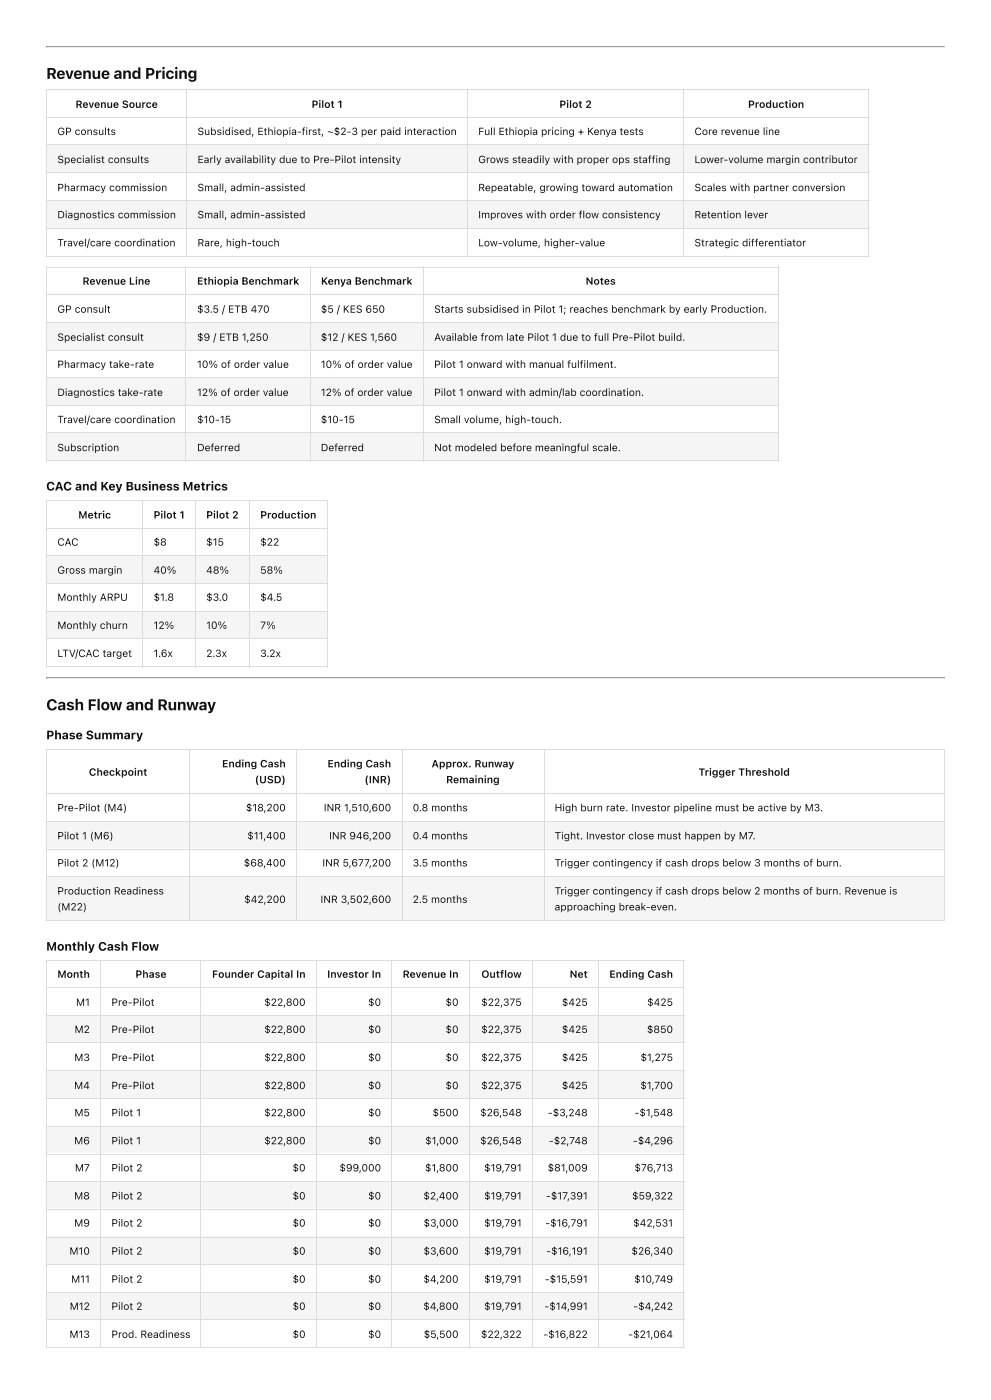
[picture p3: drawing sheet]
<svg xmlns="http://www.w3.org/2000/svg" width="210mm" height="297mm" viewBox="0 0 210 297" stroke-linecap="round" stroke-linejoin="round" font-family="sans-serif">
<defs><g id="words">
<g font-size="3.3" fill="#111">
<text x="9.8" y="16.7">Revenue and Pricing</text>
<text x="9.8" y="150.7">Cash Flow and Runway</text>
</g>
<g font-size="2.6" fill="#111">
<text x="9.8" y="104">CAC and Key Business Metrics</text>
<text x="9.8" y="156.8">Phase Summary</text>
<text x="9.8" y="201.7">Monthly Cash Flow</text>
</g>
<g font-size="2.2" fill="#111">
<text x="16" y="22.9">Revenue Source</text>
<text x="66.1" y="22.9">Pilot 1</text>
<text x="118.7" y="22.9">Pilot 2</text>
<text x="158.7" y="22.9">Production</text>
<text x="12.2" y="28.6">GP consults</text>
<text x="41.9" y="28.6">Subsidised, Ethiopia-first, ~$2-3 per paid interaction</text>
<text x="101.5" y="28.6">Full Ethiopia pricing + Kenya tests</text>
<text x="147.3" y="28.6">Core revenue line</text>
<text x="12.2" y="34.6">Specialist consults</text>
<text x="41.9" y="34.6">Early availability due to Pre-Pilot intensity</text>
<text x="101.5" y="34.6">Grows steadily with proper ops staffing</text>
<text x="147.3" y="34.6">Lower-volume margin contributor</text>
<text x="12.2" y="40.5">Pharmacy commission</text>
<text x="41.9" y="40.5">Small, admin-assisted</text>
<text x="101.5" y="40.5">Repeatable, growing toward automation</text>
<text x="147.3" y="40.5">Scales with partner conversion</text>
<text x="12.2" y="46.3">Diagnostics commission</text>
<text x="41.9" y="46.3">Small, admin-assisted</text>
<text x="101.5" y="46.3">Improves with order flow consistency</text>
<text x="147.3" y="46.3">Retention lever</text>
<text x="12.2" y="52.3">Travel/care coordination</text>
<text x="41.9" y="52.3">Rare, high-touch</text>
<text x="101.5" y="52.3">Low-volume, higher-value</text>
<text x="147.3" y="52.3">Strategic differentiator</text>
<text x="17.5" y="60.4">Revenue Line</text>
<text x="41.8" y="60.4">Ethiopia Benchmark</text>
<text x="68.1" y="60.4">Kenya Benchmark</text>
<text x="124.2" y="60.4">Notes</text>
<text x="12.2" y="66.3">GP consult</text>
<text x="41.8" y="66.3">$3.5 / ETB 470</text>
<text x="68.1" y="66.3">$5 / KES 650</text>
<text x="92.1" y="66.3">Starts subsidised in Pilot 1; reaches benchmark by early Production.</text>
<text x="12.2" y="72.3">Specialist consult</text>
<text x="41.8" y="72.3">$9 / ETB 1,250</text>
<text x="68.1" y="72.3">$12 / KES 1,560</text>
<text x="92.1" y="72.3">Available from late Pilot 1 due to full Pre-Pilot build.</text>
<text x="12.2" y="78.1">Pharmacy take-rate</text>
<text x="41.8" y="78.1">10% of order value</text>
<text x="68.1" y="78.1">10% of order value</text>
<text x="92.1" y="78.1">Pilot 1 onward with manual fulfilment.</text>
<text x="12.2" y="84">Diagnostics take-rate</text>
<text x="12.2" y="89.8">Travel/care coordination</text>
<text x="41.8" y="84">12% of order value</text>
<text x="41.8" y="89.8">$10-15</text>
<text x="68.1" y="84">12% of order value</text>
<text x="68.1" y="89.8">$10-15</text>
<text x="92.1" y="84">Pilot 1 onward with admin/lab coordination.</text>
<text x="92.1" y="89.8">Small volume, high-touch.</text>
<text x="12.2" y="95.7">Subscription</text>
<text x="41.8" y="95.7">Deferred</text>
<text x="68.1" y="95.7">Deferred</text>
<text x="92.1" y="95.7">Not modeled before meaningful scale.</text>
<text x="16.6" y="110">Metric</text>
<text x="32.6" y="110">Pilot 1</text>
<text x="43.7" y="110">Pilot 2</text>
<text x="55.2" y="110">Production</text>
<text x="12.2" y="115.8">CAC</text>
<text x="32.6" y="115.8">$8</text>
<text x="43.7" y="115.8">$15</text>
<text x="55.2" y="115.8">$22</text>
<text x="12.2" y="121.7">Gross margin</text>
<text x="32.6" y="121.7">40%</text>
<text x="43.7" y="121.7">48%</text>
<text x="55.2" y="121.7">58%</text>
<text x="12.2" y="127.5">Monthly ARPU</text>
<text x="32.6" y="127.5">$1.8</text>
<text x="43.7" y="127.5">$3.0</text>
<text x="55.2" y="127.5">$4.5</text>
<text x="12.2" y="133.4">Monthly churn</text>
<text x="32.6" y="133.4">12%</text>
<text x="43.7" y="133.4">10%</text>
<text x="55.2" y="133.4">7%</text>
<text x="12.2" y="139.4">LTV/CAC target</text>
<text x="32.6" y="139.4">1.6x</text>
<text x="43.7" y="139.4">2.3x</text>
<text x="55.2" y="139.4">3.2x</text>
<text x="18.8" y="164.6">Checkpoint</text>
<text x="47.1" y="162.8">Ending Cash</text>
<text x="54.1" y="166.2">(USD)</text>
<text x="69.5" y="162.8">Ending Cash</text>
<text x="77.3" y="166.2">(INR)</text>
<text x="91.5" y="162.8">Approx. Runway</text>
<text x="94.6" y="166.2">Remaining</text>
<text x="148.2" y="164.6">Trigger Threshold</text>
<text x="12.2" y="172.1">Pre-Pilot (M4)</text>
<text x="52.2" y="172.1">$18,200</text>
<text x="68.7" y="172.1">INR 1,510,600</text>
<text x="87.6" y="172.1">0.8 months</text>
<text x="117.7" y="172.1">High burn rate. Investor pipeline must be active by M3.</text>
<text x="12.2" y="178.1">Pilot 1 (M6)</text>
<text x="52.5" y="178.1">$11,400</text>
<text x="69.8" y="178.1">INR 946,200</text>
<text x="87.6" y="178.1">0.4 months</text>
<text x="117.7" y="178.1">Tight. Investor close must happen by M7.</text>
<text x="12.2" y="183.8">Pilot 2 (M12)</text>
<text x="51.7" y="183.8">$68,400</text>
<text x="68.4" y="183.8">INR 5,677,200</text>
<text x="87.6" y="183.8">3.5 months</text>
<text x="117.7" y="183.8">Trigger contingency if cash drops below 3 months of burn.</text>
<text x="12.2" y="189.8">Production Readiness</text>
<text x="51.8" y="191.6">$42,200</text>
<text x="68" y="191.6">INR 3,502,600</text>
<text x="87.6" y="191.6">2.5 months</text>
<text x="117.7" y="189.8">Trigger contingency if cash drops below 2 months of burn. Revenue is</text>
<text x="12.2" y="193.1">(M22)</text>
<text x="117.7" y="193.1">approaching break-even.</text>
<text x="12.2" y="207.4">Month</text>
<text x="28.7" y="207.4">Phase</text>
<text x="45" y="207.4">Founder Capital In</text>
<text x="69.4" y="207.4">Investor In</text>
<text x="85.4" y="207.4">Revenue In</text>
<text x="102.1" y="207.4">Outflow</text>
<text x="120.8" y="207.4">Net</text>
<text x="129.3" y="207.4">Ending Cash</text>
<text x="16.1" y="213.4">M1</text>
<text x="23.6" y="213.4">Pre-Pilot</text>
<text x="56" y="213.4">$22,800</text>
<text x="78.1" y="213.4">$0</text>
<text x="94.5" y="213.4">$0</text>
<text x="102.1" y="213.4">$22,375</text>
<text x="119.2" y="213.4">$425</text>
<text x="137.3" y="213.4">$425</text>
<text x="15.8" y="219.1">M2</text>
<text x="23.6" y="219.1">Pre-Pilot</text>
<text x="56" y="219.1">$22,800</text>
<text x="78.1" y="219.1">$0</text>
<text x="94.5" y="219.1">$0</text>
<text x="102.1" y="219.1">$22,375</text>
<text x="119.2" y="219.1">$425</text>
<text x="137.2" y="219.1">$850</text>
<text x="15.8" y="225.1">M3</text>
<text x="23.6" y="225.1">Pre-Pilot</text>
<text x="56" y="225.1">$22,800</text>
<text x="78.1" y="225.1">$0</text>
<text x="94.5" y="225.1">$0</text>
<text x="102.1" y="225.1">$22,375</text>
<text x="119.2" y="225.1">$425</text>
<text x="135.9" y="225.1">$1,275</text>
<text x="15.7" y="231">M4</text>
<text x="23.6" y="231">Pre-Pilot</text>
<text x="56" y="231">$22,800</text>
<text x="78.1" y="231">$0</text>
<text x="94.5" y="231">$0</text>
<text x="102.1" y="231">$22,375</text>
<text x="119.2" y="231">$425</text>
<text x="135.8" y="231">$1,700</text>
<text x="15.8" y="236.8">M5</text>
<text x="23.6" y="236.8">Pilot 1</text>
<text x="56" y="236.8">$22,800</text>
<text x="78.1" y="236.8">$0</text>
<text x="91.8" y="236.8">$500</text>
<text x="101.8" y="236.8">$26,548</text>
<text x="116.2" y="236.8">-$3,248</text>
<text x="134.6" y="236.8">-$1,548</text>
<text x="15.7" y="242.8">M6</text>
<text x="23.6" y="242.8">Pilot 1</text>
<text x="56" y="242.8">$22,800</text>
<text x="78.1" y="242.8">$0</text>
<text x="90.2" y="242.8">$1,000</text>
<text x="101.8" y="242.8">$26,548</text>
<text x="116.4" y="242.8">-$2,748</text>
<text x="134.3" y="242.8">-$4,296</text>
<text x="15.9" y="248.5">M7</text>
<text x="23.6" y="248.5">Pilot 2</text>
<text x="62.1" y="248.5">$0</text>
<text x="72" y="248.5">$99,000</text>
<text x="90.2" y="248.5">$1,800</text>
<text x="102.7" y="248.5">$19,791</text>
<text x="116.2" y="248.5">$81,009</text>
<text x="134.6" y="248.5">$76,713</text>
<text x="15.7" y="254.5">M8</text>
<text x="23.6" y="254.5">Pilot 2</text>
<text x="62.1" y="254.5">$0</text>
<text x="78.1" y="254.5">$0</text>
<text x="89.8" y="254.5">$2,400</text>
<text x="102.7" y="254.5">$19,791</text>
<text x="115.8" y="254.5">-$17,391</text>
<text x="134.1" y="254.5">$59,322</text>
<text x="15.7" y="260.2">M9</text>
<text x="23.6" y="260.2">Pilot 2</text>
<text x="62.1" y="260.2">$0</text>
<text x="78.1" y="260.2">$0</text>
<text x="89.8" y="260.2">$3,000</text>
<text x="102.7" y="260.2">$19,791</text>
<text x="115.7" y="260.2">-$16,791</text>
<text x="134.3" y="260.2">$42,531</text>
<text x="14.7" y="266.2">M10</text>
<text x="23.6" y="266.2">Pilot 2</text>
<text x="62.1" y="266.2">$0</text>
<text x="78.1" y="266.2">$0</text>
<text x="89.8" y="266.2">$3,600</text>
<text x="102.7" y="266.2">$19,791</text>
<text x="115.9" y="266.2">-$16,191</text>
<text x="133.9" y="266.2">$26,340</text>
<text x="15.1" y="272.1">M11</text>
<text x="23.6" y="272.1">Pilot 2</text>
<text x="62.1" y="272.1">$0</text>
<text x="78.1" y="272.1">$0</text>
<text x="89.8" y="272.1">$4,200</text>
<text x="102.7" y="272.1">$19,791</text>
<text x="115.6" y="272.1">-$15,591</text>
<text x="134.5" y="272.1">$10,749</text>
<text x="14.8" y="277.9">M12</text>
<text x="23.6" y="277.9">Pilot 2</text>
<text x="62.1" y="277.9">$0</text>
<text x="78.1" y="277.9">$0</text>
<text x="89.8" y="277.9">$4,800</text>
<text x="102.7" y="277.9">$19,791</text>
<text x="115.5" y="277.9">-$14,991</text>
<text x="134.3" y="277.9">-$4,242</text>
<text x="14.7" y="283.8">M13</text>
<text x="23.6" y="283.8">Prod. Readiness</text>
<text x="62.1" y="283.8">$0</text>
<text x="78.1" y="283.8">$0</text>
<text x="89.9" y="283.8">$5,500</text>
<text x="102" y="283.8">$22,322</text>
<text x="115.3" y="283.8">-$16,822</text>
<text x="133.3" y="283.8">-$21,064</text>
</g>
</g></defs>
<path d="M9.8 9.9h190.5" fill="none" stroke="#9a9a9a" stroke-width=".21"/>
<path d="M9.8 10.1h190.5" fill="none" stroke="#eee" stroke-width=".21"/>
<path d="M200.3 9.8v.4z" fill="#eee"/>
<path d="M9.8 9.8h.2l-.2 .4z" fill="#9a9a9a"/>
<g fill="#fff">
<path d="M10 19.1h29.6v5.8h-29.6z"/>
<path d="M39.6 19.1h59.5v5.8h-59.5z"/>
<path d="M99.1 19.1h46v5.8h-46z"/>
<path d="M145.1 19.1h39.1v5.8h-39.1z"/>
<path d="M10 24.9h29.6v5.9h-29.6z"/>
<path d="M39.6 24.9h59.5v5.9h-59.5z"/>
<path d="M99.1 24.9h46v5.9h-46z"/>
<path d="M145.1 24.9h39.1v5.9h-39.1z"/>
</g>
<g fill="#f5f5f5">
<path d="M10 30.8h29.6v6h-29.6z"/>
<path d="M39.6 30.8h59.5v6h-59.5z"/>
<path d="M99.1 30.8h46v6h-46z"/>
<path d="M145.1 30.8h39.1v6h-39.1z"/>
</g>
<g fill="#fff">
<path d="M10 36.8h29.6v5.7h-29.6z"/>
<path d="M39.6 36.8h59.5v5.7h-59.5z"/>
<path d="M99.1 36.8h46v5.7h-46z"/>
<path d="M145.1 36.8h39.1v5.7h-39.1z"/>
</g>
<g fill="#f5f5f5">
<path d="M10 42.5h29.6v6h-29.6z"/>
<path d="M39.6 42.5h59.5v6h-59.5z"/>
<path d="M99.1 42.5h46v6h-46z"/>
<path d="M145.1 42.5h39.1v6h-39.1z"/>
</g>
<g fill="#fff">
<path d="M10 48.5h29.6v5.7h-29.6z"/>
<path d="M39.6 48.5h59.5v5.7h-59.5z"/>
<path d="M99.1 48.5h46v5.7h-46z"/>
<path d="M145.1 48.5h39.1v5.7h-39.1z"/>
</g>
<path d="M9.8 19h174.6M9.9 18.9v35.5M39.7 18.9v35.5M99.2 18.9v35.5M145 18.9v35.5M184.3 18.9v35.5M9.8 25h174.6M9.8 30.7h174.6M9.8 36.7h174.6M9.8 42.6h174.6M9.8 48.4h174.6M9.8 54.3h174.6" fill="none" stroke="#dcdcdc" stroke-width=".21"/>
<g fill="#fff">
<path d="M10 56.6h29.6v6h-29.6z"/>
<path d="M39.6 56.6h26.1v6h-26.1z"/>
<path d="M65.7 56.6h24.1v6h-24.1z"/>
<path d="M89.8 56.6h75.2v6h-75.2z"/>
<path d="M10 62.6h29.6v5.9h-29.6z"/>
<path d="M39.6 62.6h26.1v5.9h-26.1z"/>
<path d="M65.7 62.6h24.1v5.9h-24.1z"/>
<path d="M89.8 62.6h75.2v5.9h-75.2z"/>
</g>
<g fill="#f5f5f5">
<path d="M10 68.5h29.6v5.8h-29.6z"/>
<path d="M39.6 68.5h26.1v5.8h-26.1z"/>
<path d="M65.7 68.5h24.1v5.8h-24.1z"/>
<path d="M89.8 68.5h75.2v5.8h-75.2z"/>
</g>
<g fill="#fff">
<path d="M10 74.3h29.6v5.9h-29.6z"/>
<path d="M39.6 74.3h26.1v5.9h-26.1z"/>
<path d="M65.7 74.3h24.1v5.9h-24.1z"/>
<path d="M89.8 74.3h75.2v5.9h-75.2z"/>
</g>
<g fill="#f5f5f5">
<path d="M10 80.2h29.6v5.8h-29.6z"/>
<path d="M39.6 80.2h26.1v5.8h-26.1z"/>
<path d="M65.7 80.2h24.1v5.8h-24.1z"/>
<path d="M89.8 80.2h75.2v5.8h-75.2z"/>
</g>
<g fill="#fff">
<path d="M10 86h29.6v5.9h-29.6z"/>
<path d="M39.6 86h26.1v5.9h-26.1z"/>
<path d="M65.7 86h24.1v5.9h-24.1z"/>
<path d="M89.8 86h75.2v5.9h-75.2z"/>
</g>
<g fill="#f5f5f5">
<path d="M10 91.9h29.6v5.8h-29.6z"/>
<path d="M39.6 91.9h26.1v5.8h-26.1z"/>
<path d="M65.7 91.9h24.1v5.8h-24.1z"/>
<path d="M89.8 91.9h75.2v5.8h-75.2z"/>
</g>
<g fill="none" stroke="#dcdcdc" stroke-width=".21">
<path d="M9.8 56.7h155.4M9.9 56.6v41.3M39.5 56.6v41.3M65.8 56.6v41.3M89.9 56.6v41.3M165.1 56.6v41.3M9.8 62.5h155.4M9.8 68.4h155.4M9.8 74.4h155.4M9.8 80.1h155.4M9.8 86.1h155.4M9.8 91.8h155.4"/>
<path d="M9.8 97.8h155.4"/>
</g>
<g fill="#fff">
<path d="M10 106.2h20.2v5.8h-20.2z"/>
<path d="M30.2 106.2h11.3v5.8h-11.3z"/>
<path d="M41.5 106.2h11.4v5.8h-11.4z"/>
<path d="M52.9 106.2h16.4v5.8h-16.4z"/>
<path d="M10 112h20.2v5.9h-20.2z"/>
<path d="M30.2 112h11.3v5.9h-11.3z"/>
<path d="M41.5 112h11.4v5.9h-11.4z"/>
<path d="M52.9 112h16.4v5.9h-16.4z"/>
</g>
<g fill="#f5f5f5">
<path d="M10 117.9h20.2v5.8h-20.2z"/>
<path d="M30.2 117.9h11.3v5.8h-11.3z"/>
<path d="M41.5 117.9h11.4v5.8h-11.4z"/>
<path d="M52.9 117.9h16.4v5.8h-16.4z"/>
</g>
<g fill="#fff">
<path d="M10 123.7h20.2v5.9h-20.2z"/>
<path d="M30.2 123.7h11.3v5.9h-11.3z"/>
<path d="M41.5 123.7h11.4v5.9h-11.4z"/>
<path d="M52.9 123.7h16.4v5.9h-16.4z"/>
</g>
<g fill="#f5f5f5">
<path d="M10 129.6h20.2v6h-20.2z"/>
<path d="M30.2 129.6h11.3v6h-11.3z"/>
<path d="M41.5 129.6h11.4v6h-11.4z"/>
<path d="M52.9 129.6h16.4v6h-16.4z"/>
</g>
<g fill="#fff">
<path d="M10 135.6h20.2v5.8h-20.2z"/>
<path d="M30.2 135.6h11.3v5.8h-11.3z"/>
<path d="M41.5 135.6h11.4v5.8h-11.4z"/>
<path d="M52.9 135.6h16.4v5.8h-16.4z"/>
</g>
<path d="M9.8 106.1h59.7M9.8 112.1h59.7M9.8 117.8h59.7M9.9 106v35.6M30.3 106v35.6M41.4 106v35.6M52.9 106v35.6M69.4 106v35.6M9.8 123.8h59.7M9.8 129.7h59.7M9.8 135.5h59.7M9.8 141.5h59.7" fill="none" stroke="#dcdcdc" stroke-width=".21"/>
<path d="M9.8 143.8h190.5" fill="none" stroke="#9a9a9a" stroke-width=".21"/>
<path d="M9.8 144h190.5" fill="none" stroke="#eee" stroke-width=".21"/>
<path d="M200.3 143.7v.4z" fill="#eee"/>
<path d="M9.8 143.7h.2l-.2 .4z" fill="#9a9a9a"/>
<g fill="#fff">
<path d="M10 159h30.2v9.3h-30.2z"/>
<path d="M40.2 159h22.8v9.3h-22.8z"/>
<path d="M63 159h22.2v9.3h-22.2z"/>
<path d="M85.2 159h30.2v9.3h-30.2z"/>
<path d="M115.4 159h84.9v9.3h-84.9z"/>
<path d="M10 168.3h30.2v6h-30.2z"/>
<path d="M40.2 168.3h22.8v6h-22.8z"/>
<path d="M63 168.3h22.2v6h-22.2z"/>
<path d="M85.2 168.3h30.2v6h-30.2z"/>
<path d="M115.4 168.3h84.9v6h-84.9z"/>
</g>
<g fill="#f5f5f5">
<path d="M10 174.3h30.2v5.7h-30.2z"/>
<path d="M40.2 174.3h22.8v5.7h-22.8z"/>
<path d="M63 174.3h22.2v5.7h-22.2z"/>
<path d="M85.2 174.3h30.2v5.7h-30.2z"/>
<path d="M115.4 174.3h84.9v5.7h-84.9z"/>
</g>
<g fill="#fff">
<path d="M10 180h30.2v6h-30.2z"/>
<path d="M40.2 180h22.8v6h-22.8z"/>
<path d="M63 180h22.2v6h-22.2z"/>
<path d="M85.2 180h30.2v6h-30.2z"/>
<path d="M115.4 180h84.9v6h-84.9z"/>
</g>
<g fill="#f5f5f5">
<path d="M10 186h30.2v9.3h-30.2z"/>
<path d="M40.2 186h22.8v9.3h-22.8z"/>
<path d="M63 186h22.2v9.3h-22.2z"/>
<path d="M85.2 186h30.2v9.3h-30.2z"/>
<path d="M115.4 186h84.9v9.3h-84.9z"/>
</g>
<path d="M9.8 158.9h190.5M9.9 158.8v36.5M40.2 158.8v36.5M62.9 158.8v36.5M85.3 158.8v36.5M115.5 158.8v36.5M200.3 158.8v36.5M9.8 168.2h190.5M9.8 174.2h190.5M9.8 180.1h190.5M9.8 185.9h190.5M9.8 195.2h190.5" fill="none" stroke="#dcdcdc" stroke-width=".21"/>
<g fill="#fff">
<path d="M10 203.7h11.3v5.9h-11.3z"/>
<path d="M21.3 203.7h21.4v5.9h-21.4z"/>
<path d="M42.7 203.7h24.4v5.9h-24.4z"/>
<path d="M67.1 203.7h16.1v5.9h-16.1z"/>
<path d="M83.2 203.7h16.3v5.9h-16.3z"/>
<path d="M99.5 203.7h13.5v5.9h-13.5z"/>
<path d="M113 203.7h14.1v5.9h-14.1z"/>
<path d="M127.1 203.7h18v5.9h-18z"/>
<path d="M10 209.6h11.3v5.8h-11.3z"/>
<path d="M21.3 209.6h21.4v5.8h-21.4z"/>
<path d="M42.7 209.6h24.4v5.8h-24.4z"/>
<path d="M67.1 209.6h16.1v5.8h-16.1z"/>
<path d="M83.2 209.6h16.3v5.8h-16.3z"/>
<path d="M99.5 209.6h13.5v5.8h-13.5z"/>
<path d="M113 209.6h14.1v5.8h-14.1z"/>
<path d="M127.1 209.6h18v5.8h-18z"/>
</g>
<g fill="#f5f5f5">
<path d="M10 215.4h11.3v5.9h-11.3z"/>
<path d="M21.3 215.4h21.4v5.9h-21.4z"/>
<path d="M42.7 215.4h24.4v5.9h-24.4z"/>
<path d="M67.1 215.4h16.1v5.9h-16.1z"/>
<path d="M83.2 215.4h16.3v5.9h-16.3z"/>
<path d="M99.5 215.4h13.5v5.9h-13.5z"/>
<path d="M113 215.4h14.1v5.9h-14.1z"/>
<path d="M127.1 215.4h18v5.9h-18z"/>
</g>
<g fill="#fff">
<path d="M10 221.3h11.3v6h-11.3z"/>
<path d="M21.3 221.3h21.4v6h-21.4z"/>
<path d="M42.7 221.3h24.4v6h-24.4z"/>
<path d="M67.1 221.3h16.1v6h-16.1z"/>
<path d="M83.2 221.3h16.3v6h-16.3z"/>
<path d="M99.5 221.3h13.5v6h-13.5z"/>
<path d="M113 221.3h14.1v6h-14.1z"/>
<path d="M127.1 221.3h18v6h-18z"/>
</g>
<g fill="#f5f5f5">
<path d="M10 227.3h11.3v5.7h-11.3z"/>
<path d="M21.3 227.3h21.4v5.7h-21.4z"/>
<path d="M42.7 227.3h24.4v5.7h-24.4z"/>
<path d="M67.1 227.3h16.1v5.7h-16.1z"/>
<path d="M83.2 227.3h16.3v5.7h-16.3z"/>
<path d="M99.5 227.3h13.5v5.7h-13.5z"/>
<path d="M113 227.3h14.1v5.7h-14.1z"/>
<path d="M127.1 227.3h18v5.7h-18z"/>
</g>
<g fill="#fff">
<path d="M10 233h11.3v6h-11.3z"/>
<path d="M21.3 233h21.4v6h-21.4z"/>
<path d="M42.7 233h24.4v6h-24.4z"/>
<path d="M67.1 233h16.1v6h-16.1z"/>
<path d="M83.2 233h16.3v6h-16.3z"/>
<path d="M99.5 233h13.5v6h-13.5z"/>
<path d="M113 233h14.1v6h-14.1z"/>
<path d="M127.1 233h18v6h-18z"/>
</g>
<g fill="#f5f5f5">
<path d="M10 239h11.3v5.7h-11.3z"/>
<path d="M21.3 239h21.4v5.7h-21.4z"/>
<path d="M42.7 239h24.4v5.7h-24.4z"/>
<path d="M67.1 239h16.1v5.7h-16.1z"/>
<path d="M83.2 239h16.3v5.7h-16.3z"/>
<path d="M99.5 239h13.5v5.7h-13.5z"/>
<path d="M113 239h14.1v5.7h-14.1z"/>
<path d="M127.1 239h18v5.7h-18z"/>
</g>
<g fill="#fff">
<path d="M10 244.7h11.3v6h-11.3z"/>
<path d="M21.3 244.7h21.4v6h-21.4z"/>
<path d="M42.7 244.7h24.4v6h-24.4z"/>
<path d="M67.1 244.7h16.1v6h-16.1z"/>
<path d="M83.2 244.7h16.3v6h-16.3z"/>
<path d="M99.5 244.7h13.5v6h-13.5z"/>
<path d="M113 244.7h14.1v6h-14.1z"/>
<path d="M127.1 244.7h18v6h-18z"/>
</g>
<g fill="#f5f5f5">
<path d="M10 250.7h11.3v5.7h-11.3z"/>
<path d="M21.3 250.7h21.4v5.7h-21.4z"/>
<path d="M42.7 250.7h24.4v5.7h-24.4z"/>
<path d="M67.1 250.7h16.1v5.7h-16.1z"/>
<path d="M83.2 250.7h16.3v5.7h-16.3z"/>
<path d="M99.5 250.7h13.5v5.7h-13.5z"/>
<path d="M113 250.7h14.1v5.7h-14.1z"/>
<path d="M127.1 250.7h18v5.7h-18z"/>
</g>
<g fill="#fff">
<path d="M10 256.4h11.3v6h-11.3z"/>
<path d="M21.3 256.4h21.4v6h-21.4z"/>
<path d="M42.7 256.4h24.4v6h-24.4z"/>
<path d="M67.1 256.4h16.1v6h-16.1z"/>
<path d="M83.2 256.4h16.3v6h-16.3z"/>
<path d="M99.5 256.4h13.5v6h-13.5z"/>
<path d="M113 256.4h14.1v6h-14.1z"/>
<path d="M127.1 256.4h18v6h-18z"/>
</g>
<g fill="#f5f5f5">
<path d="M10 262.4h11.3v6h-11.3z"/>
<path d="M21.3 262.4h21.4v6h-21.4z"/>
<path d="M42.7 262.4h24.4v6h-24.4z"/>
<path d="M67.1 262.4h16.1v6h-16.1z"/>
<path d="M83.2 262.4h16.3v6h-16.3z"/>
<path d="M99.5 262.4h13.5v6h-13.5z"/>
<path d="M113 262.4h14.1v6h-14.1z"/>
<path d="M127.1 262.4h18v6h-18z"/>
</g>
<g fill="#fff">
<path d="M10 268.4h11.3v5.7h-11.3z"/>
<path d="M21.3 268.4h21.4v5.7h-21.4z"/>
<path d="M42.7 268.4h24.4v5.7h-24.4z"/>
<path d="M67.1 268.4h16.1v5.7h-16.1z"/>
<path d="M83.2 268.4h16.3v5.7h-16.3z"/>
<path d="M99.5 268.4h13.5v5.7h-13.5z"/>
<path d="M113 268.4h14.1v5.7h-14.1z"/>
<path d="M127.1 268.4h18v5.7h-18z"/>
</g>
<g fill="#f5f5f5">
<path d="M10 274.1h11.3v6h-11.3z"/>
<path d="M21.3 274.1h21.4v6h-21.4z"/>
<path d="M42.7 274.1h24.4v6h-24.4z"/>
<path d="M67.1 274.1h16.1v6h-16.1z"/>
<path d="M83.2 274.1h16.3v6h-16.3z"/>
<path d="M99.5 274.1h13.5v6h-13.5z"/>
<path d="M113 274.1h14.1v6h-14.1z"/>
<path d="M127.1 274.1h18v6h-18z"/>
</g>
<g fill="#fff">
<path d="M10 280.1h11.3v5.7h-11.3z"/>
<path d="M21.3 280.1h21.4v5.7h-21.4z"/>
<path d="M42.7 280.1h24.4v5.7h-24.4z"/>
<path d="M67.1 280.1h16.1v5.7h-16.1z"/>
<path d="M83.2 280.1h16.3v5.7h-16.3z"/>
<path d="M99.5 280.1h13.5v5.7h-13.5z"/>
<path d="M113 280.1h14.1v5.7h-14.1z"/>
<path d="M127.1 280.1h18v5.7h-18z"/>
</g>
<g fill="none" stroke="#dcdcdc" stroke-width=".21">
<path d="M9.8 203.8h135.3M9.8 209.5h135.3M9.8 215.5h135.3M9.9 203.7v82.1M21.4 203.7v82.1M42.6 203.7v82.1M67 203.7v82.1M83.1 203.7v82.1M99.6 203.7v82.1M112.9 203.7v82.1M127 203.7v82.1M145 203.7v82.1"/>
<path d="M9.8 221.2h135.3M9.8 227.2h135.3M9.8 233.1h135.3M9.8 238.9h135.3M9.8 244.8h135.3M9.8 250.6h135.3M9.8 256.5h135.3M9.8 262.5h135.3M9.8 268.3h135.3M9.8 274.2h135.3M9.8 280h135.3M9.8 285.9h135.3"/>
</g>
<use href="#words"/>
</svg>
